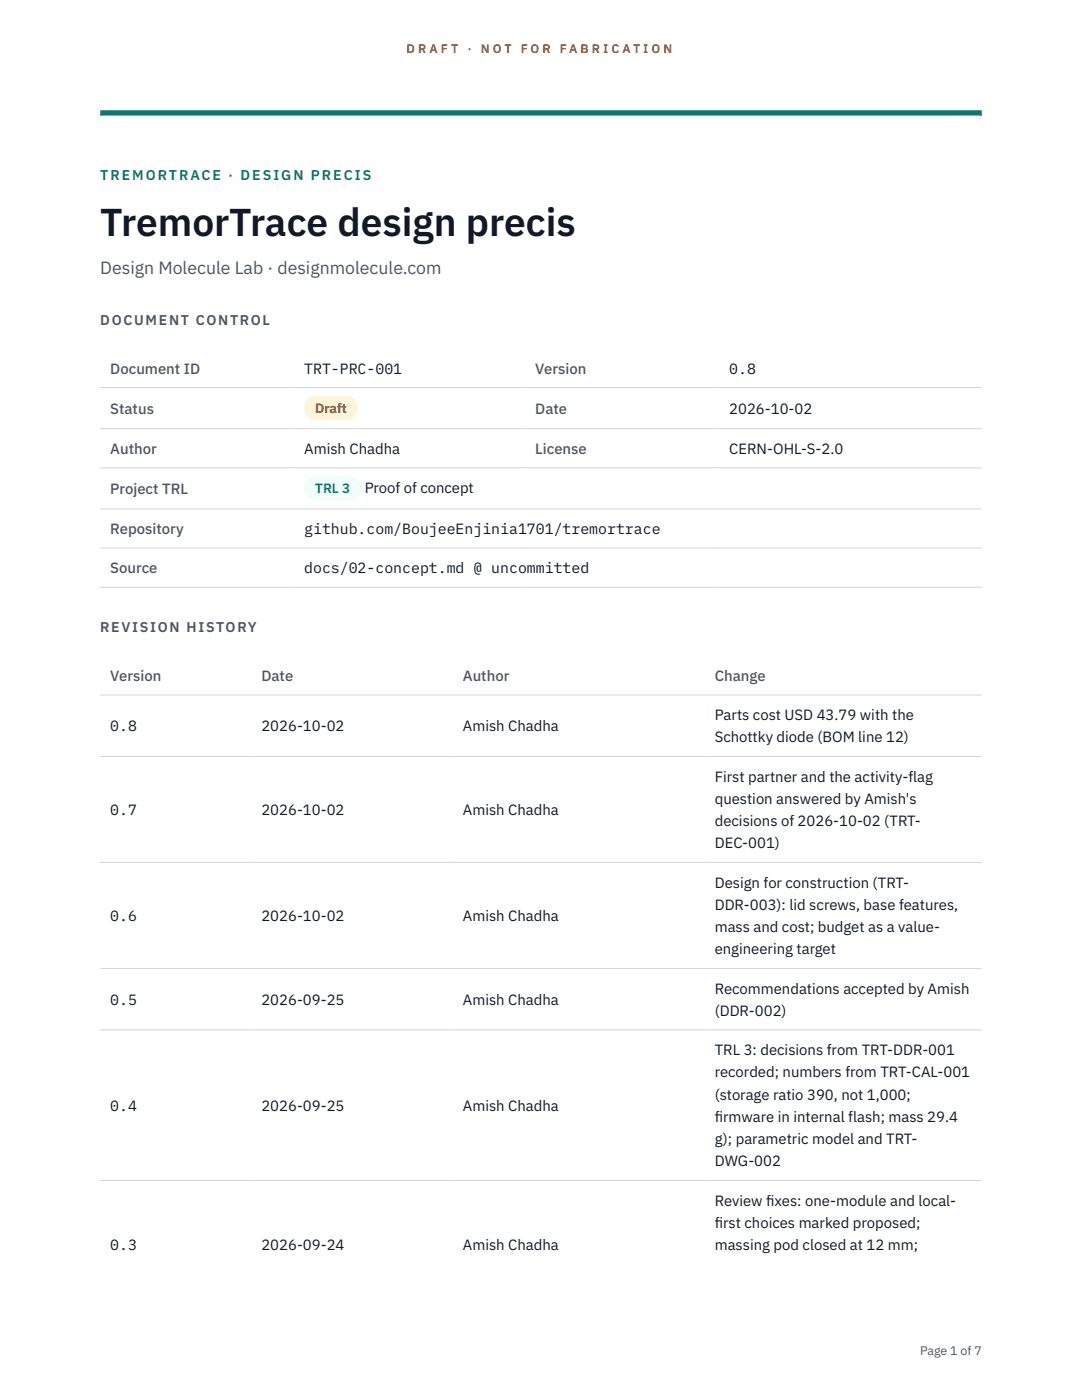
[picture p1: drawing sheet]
<svg xmlns="http://www.w3.org/2000/svg" width="216mm" height="279mm" viewBox="0 0 216 279" stroke-linecap="round" stroke-linejoin="round" font-family="sans-serif">
<defs><g id="words">
<text font-size="7.8" fill="#111827" x="20" y="47.1">TremorTrace design precis</text>
<text font-size="3.5" fill="#4b5563" x="20" y="54.6">Design Molecule Lab · designmolecule.com</text>
<g font-size="3" fill="#4b5563">
<text x="22" y="74.5">Document ID</text>
<text x="106.8" y="74.5">Version</text>
<text x="22" y="82.6">Status</text>
<text x="106.8" y="82.6">Date</text>
<text x="22" y="90.6">Author</text>
<text x="106.8" y="90.6">License</text>
<text x="22" y="98.6">Project TRL</text>
<text x="22" y="106.6">Repository</text>
<text x="22" y="114.4">Source</text>
<text x="22" y="135.9">Version</text>
<text x="52.2" y="135.9">Date</text>
<text x="92.4" y="135.9">Author</text>
<text x="142.6" y="135.9">Change</text>
</g>
<g font-size="3" fill="#111827">
<text x="60.7" y="74.5">TRT-PRC-001</text>
<text x="145.5" y="74.5">0.8</text>
<text x="145.5" y="82.6">2026-10-02</text>
<text x="60.7" y="90.6">Amish Chadha</text>
<text x="145.5" y="90.6">CERN-OHL-S-2.0</text>
<text x="72.8" y="98.5">Proof of concept</text>
<text x="60.7" y="106.6">github.com/BoujeeEnjinia1701/tremortrace</text>
<text x="60.7" y="114.4">docs/02-concept.md @ uncommitted</text>
<text x="142.6" y="143.7">Parts cost USD 43.79 with the</text>
<text x="22" y="145.9">0.8</text>
<text x="52.2" y="145.9">2026-10-02</text>
<text x="92.4" y="145.9">Amish Chadha</text>
<text x="142.6" y="148.2">Schottky diode (BOM line 12)</text>
<text x="142.6" y="156">First partner and the activity-flag</text>
<text x="142.6" y="160.4">question answered by Amish's</text>
<text x="22" y="162.7">0.7</text>
<text x="52.2" y="162.7">2026-10-02</text>
<text x="92.4" y="162.7">Amish Chadha</text>
<text x="142.6" y="164.9">decisions of 2026-10-02 (TRT-</text>
<text x="142.6" y="169.3">DEC-001)</text>
<text x="142.6" y="177.1">Design for construction (TRT-</text>
<text x="22" y="183.8">0.6</text>
<text x="52.2" y="183.8">2026-10-02</text>
<text x="92.4" y="183.8">Amish Chadha</text>
<text x="142.6" y="181.6">DDR-003): lid screws, base features,</text>
<text x="142.6" y="186">mass and cost; budget as a value-</text>
<text x="142.6" y="190.5">engineering target</text>
<text x="22" y="200.5">0.5</text>
<text x="52.2" y="200.5">2026-09-25</text>
<text x="92.4" y="200.5">Amish Chadha</text>
<text x="142.6" y="198.3">Recommendations accepted by Amish</text>
<text x="142.6" y="202.7">(DDR-002)</text>
<text x="142.6" y="210.6">TRL 3: decisions from TRT-DDR-001</text>
<text x="142.6" y="215">recorded; numbers from TRT-CAL-001</text>
<text x="22" y="221.7">0.4</text>
<text x="52.2" y="221.7">2026-09-25</text>
<text x="92.4" y="221.7">Amish Chadha</text>
<text x="142.6" y="219.5">(storage ratio 390, not 1,000;</text>
<text x="142.6" y="223.9">f</text>
<text x="142.6" y="223.9">irmware in internal flash; mass 29.4</text>
<text x="142.6" y="228.3">g); parametric model and TRT-</text>
<text x="142.6" y="232.8">DWG-002</text>
<text x="142.6" y="240.6">Review f</text>
<text x="142.6" y="245.1">f</text>
<text x="142.6" y="245.1">irst choices marked proposed;</text>
<text x="152.9" y="240.6">ixes: one-module and local-</text>
<text x="22" y="249.4">0.3</text>
<text x="52.2" y="249.4">2026-09-24</text>
<text x="92.4" y="249.4">Amish Chadha</text>
<text x="142.6" y="249.5">massing pod closed at 12 mm;</text>
</g>
<text font-size="2.8" fill="#0f766e" x="20" y="36">TREMORTRACE · DESIGN PRECIS</text>
<g font-size="2.8" fill="#4b5563">
<text x="20" y="64.8">DOCUMENT CONTROL</text>
<text x="20" y="126.2">REVISION HISTORY</text>
</g>
<text font-size="2.7" fill="#92400e" x="62.9" y="82.5">Draft</text>
<text font-size="2.7" fill="#0f766e" x="62.9" y="98.5">TRL 3</text>
<g font-size="2.5" fill="#b45309">
<text x="81.1" y="10.5">D R A F T</text>
<text x="93.3" y="10.5">·</text>
<text x="95.9" y="10.5">N O T</text>
<text x="103.9" y="10.5">F O R</text>
<text x="111.7" y="10.5">F A B R I C A T I O N</text>
</g>
<text font-size="2.5" fill="#4b5563" x="183.6" y="270.3">Page 1 of 7</text>
</g></defs>
<path d="M20 23.1h175.9zM20 22h175.9v1.1h-175.9z" fill-rule="evenodd" fill="#0f766e"/>
<path d="M20 77.3h175.9M20 85.5h175.9M20 93.4h175.9M20 101.6h175.9M20 109.4h175.9M20 117.2h175.9M20 138.7h175.9M20 151h175.9M20 172.1h175.9M20 193.3h175.9M20 205.5h175.9M20 235.6h175.9" fill="none" stroke="#d1d5db" stroke-width=".2"/>
<path d="M60.7 79h10.7v4.9h-10.7z" fill="#fef3c7"/>
<path d="M60.7 95.1h11.4v4.8h-11.4z" fill="#f0fdfa"/>
<use href="#words"/>
</svg>
